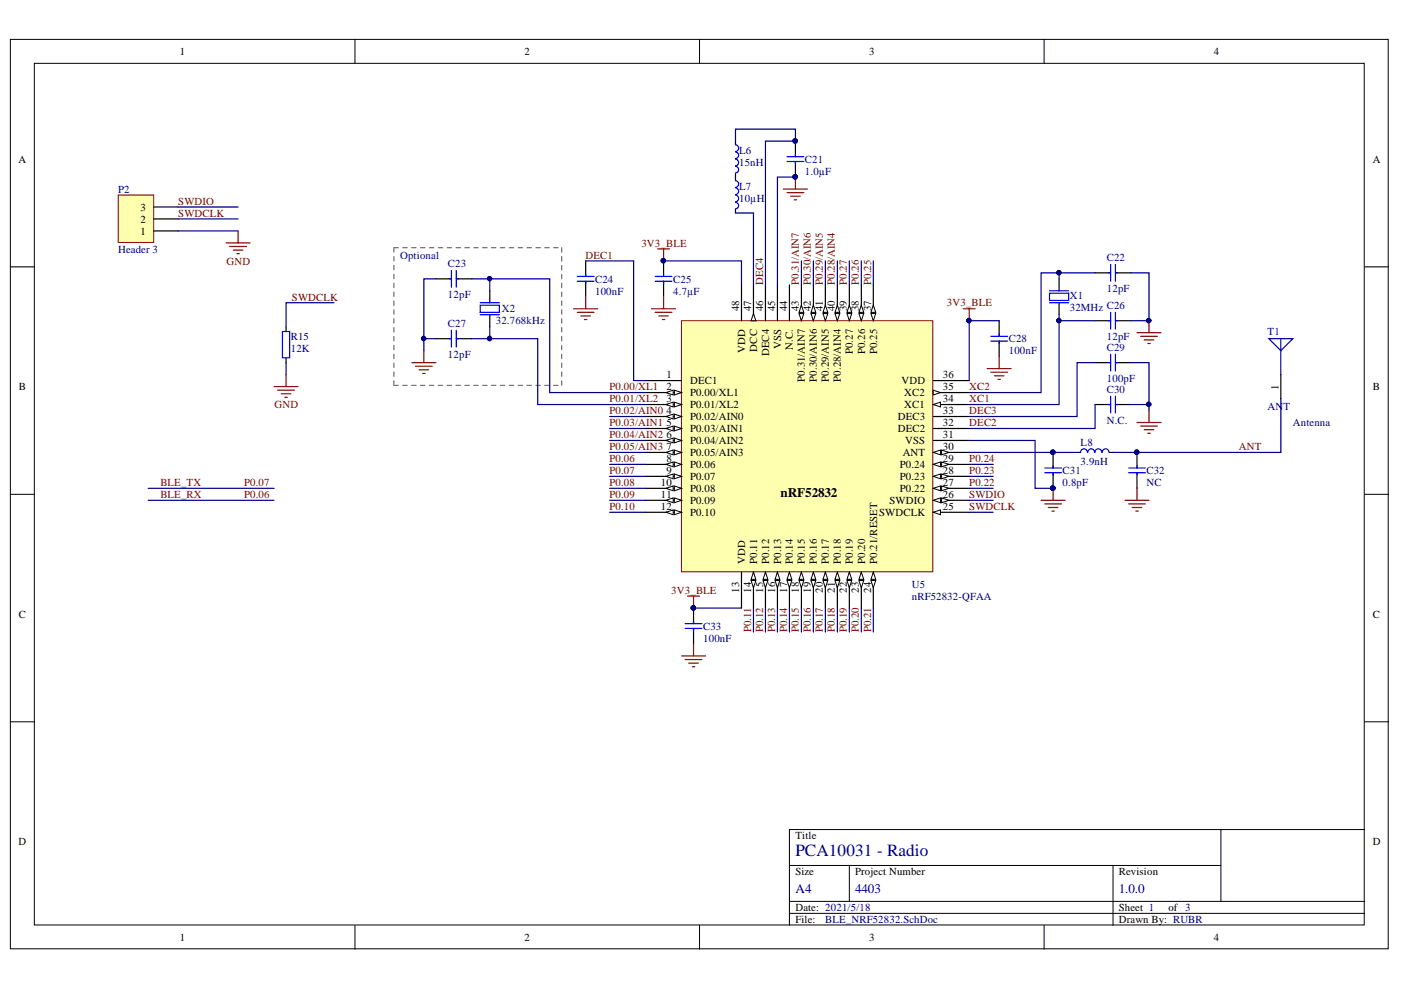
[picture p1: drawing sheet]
<svg xmlns="http://www.w3.org/2000/svg" width="297mm" height="210mm" viewBox="0 0 297 210" stroke-linecap="round" stroke-linejoin="round" font-family="sans-serif">
<defs><g id="words">
<text font-size="3.6" fill="#000080" x="168.6" y="181.4">PCA10031 - Radio</text>
<text font-size="2.8" x="165.5" y="105.5">nRF52832</text>
<g font-size="2.8" fill="#000080">
<text x="168.6" y="189.3">A4</text>
<text x="181.3" y="189.3">4403</text>
<text x="237.2" y="189.3">1.0.0</text>
</g>
<g font-size="2.3">
<text x="38.1" y="11.7">1</text>
<text x="111.2" y="11.7">2</text>
<text x="184.3" y="11.7">3</text>
<text x="257.4" y="11.7">4</text>
<text x="3.9" y="34.5">A</text>
<text x="291.1" y="34.5">A</text>
<text x="29.8" y="47.2">2</text>
<text x="29.8" y="44.7">3</text>
<text x="29.8" y="49.8">1</text>
<text x="156.7" y="66" transform="rotate(-90 156.7 66)">48</text>
<text x="159.2" y="66" transform="rotate(-90 159.2 66)">47</text>
<text x="161.8" y="66" transform="rotate(-90 161.8 66)">46</text>
<text x="164.3" y="66" transform="rotate(-90 164.3 66)">45</text>
<text x="166.9" y="66" transform="rotate(-90 166.9 66)">44</text>
<text x="169.4" y="66" transform="rotate(-90 169.4 66)">43</text>
<text x="171.9" y="66" transform="rotate(-90 171.9 66)">42</text>
<text x="174.5" y="66" transform="rotate(-90 174.5 66)">41</text>
<text x="177" y="66" transform="rotate(-90 177 66)">40</text>
<text x="179.5" y="66" transform="rotate(-90 179.5 66)">39</text>
<text x="182.1" y="66" transform="rotate(-90 182.1 66)">38</text>
<text x="184.7" y="66" transform="rotate(-90 184.7 66)">37</text>
<text x="158" y="74.8" transform="rotate(-90 158 74.8)">VDD</text>
<text x="160.5" y="74.5" transform="rotate(-90 160.5 74.5)">DCC</text>
<text x="163.1" y="75.5" transform="rotate(-90 163.1 75.5)">DEC4</text>
<text x="165.6" y="74" transform="rotate(-90 165.6 74)">VSS</text>
<text x="168.1" y="74.1" transform="rotate(-90 168.1 74.1)">N.C.</text>
<text x="180.8" y="75" transform="rotate(-90 180.8 75)">P0.27</text>
<text x="183.4" y="75" transform="rotate(-90 183.4 75)">P0.26</text>
<text x="186" y="75" transform="rotate(-90 186 75)">P0.25</text>
<text x="4" y="82.7">B</text>
<text x="141.3" y="80.2">1</text>
<text x="141.3" y="82.7">2</text>
<text x="146.3" y="81.5">DEC1</text>
<text x="146.3" y="84">P0.00/XL1</text>
<text x="170.7" y="81" transform="rotate(-90 170.7 81)">P0.31/AIN7</text>
<text x="173.2" y="81" transform="rotate(-90 173.2 81)">P0.30/AIN6</text>
<text x="175.7" y="81" transform="rotate(-90 175.7 81)">P0.29/AIN5</text>
<text x="178.3" y="81" transform="rotate(-90 178.3 81)">P0.28/AIN4</text>
<text x="191.1" y="81.5">VDD</text>
<text x="191.7" y="84">XC2</text>
<text x="199.9" y="82.7">35</text>
<text x="199.9" y="80.2">36</text>
<text x="271.1" y="82.6" transform="rotate(-90 271.1 82.6)">1</text>
<text x="291.1" y="82.7">B</text>
<text x="141.3" y="85.3">3</text>
<text x="141.3" y="87.8">4</text>
<text x="146.3" y="86.5">P0.01/XL2</text>
<text x="146.3" y="89.1">P0.02/AIN0</text>
<text x="190.4" y="89.1">DEC3</text>
<text x="191.7" y="86.5">XC1</text>
<text x="199.9" y="87.8">33</text>
<text x="199.9" y="85.3">34</text>
<text x="141.3" y="90.3">5</text>
<text x="141.3" y="92.9">6</text>
<text x="141.3" y="95.4">7</text>
<text x="146.3" y="91.6">P0.03/AIN1</text>
<text x="146.3" y="94.1">P0.04/AIN2</text>
<text x="190.4" y="91.6">DEC2</text>
<text x="191.9" y="94.1">VSS</text>
<text x="199.9" y="92.9">31</text>
<text x="199.9" y="95.4">30</text>
<text x="199.9" y="90.3">32</text>
<text x="141.3" y="97.9">8</text>
<text x="141.3" y="100.5">9</text>
<text x="146.3" y="96.7">P0.05/AIN3</text>
<text x="146.3" y="99.2">P0.06</text>
<text x="146.3" y="101.7">P0.07</text>
<text x="190.8" y="101.7">P0.23</text>
<text x="190.8" y="99.2">P0.24</text>
<text x="191.4" y="96.7">ANT</text>
<text x="199.9" y="100.5">28</text>
<text x="199.9" y="97.9">29</text>
<text x="140.1" y="103">10</text>
<text x="140.1" y="105.6">11</text>
<text x="146.3" y="104.4">P0.08</text>
<text x="146.3" y="106.9">P0.09</text>
<text x="188.6" y="106.9">SWDIO</text>
<text x="190.8" y="104.4">P0.22</text>
<text x="199.9" y="105.6">26</text>
<text x="199.9" y="103">27</text>
<text x="140.1" y="108.2">12</text>
<text x="146.3" y="109.4">P0.10</text>
<text x="186.4" y="109.4">SWDCLK</text>
<text x="199.9" y="108.2">25</text>
<text x="158" y="119.6" transform="rotate(-90 158 119.6)">VDD</text>
<text x="160.5" y="119.6" transform="rotate(-90 160.5 119.6)">P0.11</text>
<text x="163.1" y="119.6" transform="rotate(-90 163.1 119.6)">P0.12</text>
<text x="165.6" y="119.6" transform="rotate(-90 165.6 119.6)">P0.13</text>
<text x="168.1" y="119.6" transform="rotate(-90 168.1 119.6)">P0.14</text>
<text x="170.7" y="119.6" transform="rotate(-90 170.7 119.6)">P0.15</text>
<text x="173.2" y="119.6" transform="rotate(-90 173.2 119.6)">P0.16</text>
<text x="175.7" y="119.6" transform="rotate(-90 175.7 119.6)">P0.17</text>
<text x="178.3" y="119.6" transform="rotate(-90 178.3 119.6)">P0.18</text>
<text x="180.8" y="119.6" transform="rotate(-90 180.8 119.6)">P0.19</text>
<text x="183.4" y="119.6" transform="rotate(-90 183.4 119.6)">P0.20</text>
<text x="186" y="119.6" transform="rotate(-90 186 119.6)">P0.21/RESET</text>
<text x="156.7" y="125.6" transform="rotate(-90 156.7 125.6)">13</text>
<text x="159.2" y="125.6" transform="rotate(-90 159.2 125.6)">14</text>
<text x="161.8" y="125.6" transform="rotate(-90 161.8 125.6)">15</text>
<text x="164.3" y="125.6" transform="rotate(-90 164.3 125.6)">16</text>
<text x="166.9" y="125.6" transform="rotate(-90 166.9 125.6)">17</text>
<text x="169.4" y="125.6" transform="rotate(-90 169.4 125.6)">18</text>
<text x="171.9" y="125.6" transform="rotate(-90 171.9 125.6)">19</text>
<text x="174.5" y="125.6" transform="rotate(-90 174.5 125.6)">20</text>
<text x="177" y="125.6" transform="rotate(-90 177 125.6)">21</text>
<text x="179.5" y="125.6" transform="rotate(-90 179.5 125.6)">22</text>
<text x="182.1" y="125.6" transform="rotate(-90 182.1 125.6)">23</text>
<text x="184.7" y="125.6" transform="rotate(-90 184.7 125.6)">24</text>
<text x="4" y="131">C</text>
<text x="291.1" y="131">C</text>
<text x="3.9" y="179.2">D</text>
<text x="168.6" y="177.9">Title</text>
<text x="291.1" y="179.2">D</text>
<text x="168.6" y="185.6">Size</text>
<text x="181.3" y="185.6">Project Number</text>
<text x="237.2" y="185.6">Revision</text>
<text x="168.6" y="193.2">Date: 2021/5/18</text>
<text x="168.6" y="195.7">File:</text>
<text x="237.2" y="193.2">Sheet 1</text>
<text x="237.2" y="195.7">Drawn By: RUBR</text>
<text x="247.7" y="193.2">of 3</text>
<text x="38.1" y="199.5">1</text>
<text x="111.2" y="199.5">2</text>
<text x="184.3" y="199.5">3</text>
<text x="257.4" y="199.5">4</text>
</g>
<g font-size="2.3" fill="#000080">
<text x="156.7" y="32.7">L6</text>
<text x="156.7" y="35.2">15nH</text>
<text x="170.7" y="34.5">C21</text>
<text x="25" y="40.8">P2</text>
<text x="156.7" y="40.3">L7</text>
<text x="170.7" y="37">1.0µF</text>
<text x="156.7" y="42.8">10µH</text>
<text x="25" y="53.6">Header 3</text>
<text x="84.8" y="54.8">Optional</text>
<text x="95" y="56.6">C23</text>
<text x="126.2" y="59.9">C24</text>
<text x="142.8" y="59.9">C25</text>
<text x="234.7" y="55.3">C22</text>
<text x="95" y="63.2">12pF</text>
<text x="126.2" y="62.4">100nF</text>
<text x="142.8" y="62.4">4.7µF</text>
<text x="226.8" y="63.5">X1</text>
<text x="226.8" y="66">32MHz C26</text>
<text x="234.7" y="61.9">12pF</text>
<text x="95" y="69.3">C27</text>
<text x="105.1" y="68.8">32.768kHz</text>
<text x="106.4" y="66.2">X2</text>
<text x="268.8" y="71.1">T1</text>
<text x="61.7" y="72.1">R15</text>
<text x="61.7" y="74.6">12K</text>
<text x="95" y="75.9">12pF</text>
<text x="213.9" y="72.6">C28</text>
<text x="213.9" y="75.1">100nF</text>
<text x="234.7" y="72.1">12pF</text>
<text x="234.7" y="74.4">C29</text>
<text x="234.7" y="81">100pF</text>
<text x="234.7" y="83.2">C30</text>
<text x="234.7" y="89.8">N.C.</text>
<text x="268.8" y="87">AN</text>
<text x="272.1" y="87">T</text>
<text x="229.1" y="94.6">L8</text>
<text x="274.1" y="90.3">Antenna</text>
<text x="225.3" y="100.5">C31</text>
<text x="229.1" y="98.7">3.9nH</text>
<text x="243.1" y="100.5">C32</text>
<text x="225.3" y="103">0.8pF</text>
<text x="243.1" y="103">NC</text>
<text x="193.3" y="124.6">U5</text>
<text x="193.3" y="127.2">nRF52832-QFAA</text>
<text x="149.1" y="133.5">C33</text>
<text x="149.1" y="136">100nF</text>
<text x="175" y="195.7">BLE_NRF52832.SchDoc</text>
</g>
<g font-size="2.3" fill="#800000">
<text x="37.8" y="46">SWDCLK</text>
<text x="37.8" y="43.4">SWDIO</text>
<text x="136" y="52.3">3V3_BLE</text>
<text x="48" y="56.1">GND</text>
<text x="124.2" y="54.8">DEC1</text>
<text x="61.9" y="63.7">SWDCLK</text>
<text x="161.8" y="60.4" transform="rotate(-90 161.8 60.4)">DEC4</text>
<text x="169.4" y="60.4" transform="rotate(-90 169.4 60.4)">P0.31/AIN7</text>
<text x="171.9" y="60.4" transform="rotate(-90 171.9 60.4)">P0.30/AIN6</text>
<text x="174.5" y="60.4" transform="rotate(-90 174.5 60.4)">P0.29/AIN5</text>
<text x="177" y="60.4" transform="rotate(-90 177 60.4)">P0.28/AIN4</text>
<text x="179.5" y="60.4" transform="rotate(-90 179.5 60.4)">P0.27</text>
<text x="182.1" y="60.4" transform="rotate(-90 182.1 60.4)">P0.26</text>
<text x="184.7" y="60.4" transform="rotate(-90 184.7 60.4)">P0.25</text>
<text x="200.8" y="65">3V3_BLE</text>
<text x="129.2" y="82.7">P0.00/XL1</text>
<text x="205.5" y="82.7">XC2</text>
<text x="58.2" y="86.5">GND</text>
<text x="129.2" y="85.3">P0.01/XL2</text>
<text x="129.2" y="87.8">P0.02/AIN0</text>
<text x="205.5" y="85.3">XC1</text>
<text x="205.5" y="87.8">DEC3</text>
<text x="129.2" y="90.3">P0.03/AIN1</text>
<text x="129.2" y="92.9">P0.04/AIN2</text>
<text x="129.2" y="95.4">P0.05/AIN3</text>
<text x="205.5" y="90.3">DEC2</text>
<text x="262.7" y="95.4">ANT</text>
<text x="129.2" y="97.9">P0.06</text>
<text x="129.2" y="100.5">P0.07</text>
<text x="205.5" y="97.9">P0.24</text>
<text x="205.5" y="100.5">P0.23</text>
<text x="34" y="103">BLE_TX</text>
<text x="34" y="105.6">BLE_RX</text>
<text x="51.8" y="105.6">P0.06</text>
<text x="51.8" y="103">P0.07</text>
<text x="129.2" y="103">P0.08</text>
<text x="129.2" y="105.6">P0.09</text>
<text x="205.5" y="103">P0.22</text>
<text x="205.5" y="105.6">SWDIO</text>
<text x="129.2" y="108.2">P0.10</text>
<text x="205.5" y="108.2">SWDCLK</text>
<text x="142.3" y="125.9">3V3_BLE</text>
<text x="159.2" y="134" transform="rotate(-90 159.2 134)">P0.11</text>
<text x="161.8" y="134" transform="rotate(-90 161.8 134)">P0.12</text>
<text x="164.3" y="134" transform="rotate(-90 164.3 134)">P0.13</text>
<text x="166.9" y="134" transform="rotate(-90 166.9 134)">P0.14</text>
<text x="169.4" y="134" transform="rotate(-90 169.4 134)">P0.15</text>
<text x="171.9" y="134" transform="rotate(-90 171.9 134)">P0.16</text>
<text x="174.5" y="134" transform="rotate(-90 174.5 134)">P0.17</text>
<text x="177" y="134" transform="rotate(-90 177 134)">P0.18</text>
<text x="179.5" y="134" transform="rotate(-90 179.5 134)">P0.19</text>
<text x="182.1" y="134" transform="rotate(-90 182.1 134)">P0.20</text>
<text x="184.7" y="134" transform="rotate(-90 184.7 134)">P0.21</text>
</g>
</g></defs>
<g fill="#fff" stroke="#000" stroke-width=".21">
<path d="M2.2 8.4h292.1v192.8h-292.1z"/>
<path d="M7.3 13.4h281.9v182.7h-281.9z"/>
</g>
<g fill="none" stroke="#000" stroke-width=".21">
<path d="M75.3 8.4v5M148.3 8.4v5M221.4 8.4v5M2.2 56.6h5.1M289.3 56.6h5.1M2.2 104.8h5.1M289.3 104.8h5.1M2.2 153h5.1M289.3 153h5.1M258.9 175.9v15.2M289.3 175.9h-121.9v20.3M75.3 196.2v5.1"/>
<path d="M148.3 196.2v5.1M167.4 193.7h121.9M167.4 183.5h91.5M167.4 191.1h121.9M180.1 183.5v7.6M221.4 196.2v5.1M236 183.5v12.7"/>
</g>
<path d="M269 71.8h5.1l-2.5 2.5zM271.6 71.8v7.6" fill="none" stroke="#0000bf" stroke-width=".25"/>
<g fill="none" stroke="#000" stroke-width=".25">
<path d="M155.9 29.9v.8M155.9 36.8v1.5M168.6 29.9v3.3M168.6 34.2v3.3M92.4 59.1h3.3M96.7 59.1h3.3M124.2 55.3v3.3M124.2 59.6v3.3M140.7 55.3v3.3M140.7 59.6v3.3M155.9 44.4v.8M224.5 59.1v2.6"/>
<path d="M232.2 57.8h3.3M236.5 57.8h3.3M92.4 71.8h3.3M96.7 71.8h3.3M103.8 61.7v2.5M103.8 66.7v2.6M211.8 68v3.3M211.8 72.3v3.3M224.5 64.2v2.5M232.2 68h3.3M232.2 76.9h3.3M236.5 68h3.3"/>
<path d="M236.5 76.9h3.3M271.6 79.4v5.1M223.3 95.9v3.3M228.4 95.9h.7M232.2 85.8h3.3M235.2 95.9h.8M236.5 85.8h3.3M241.1 95.9v3.3M223.3 100.2v3.3M241.1 100.2v3.3"/>
</g>
<g fill="none" stroke="#800000" stroke-width=".25">
<path d="M168.6 37.5v2.6M139.4 52.8h2.6M140.7 52.8v2.5M166.1 40.1h5.1M166.9 40.8h3.5M167.6 41.6h2.1M168.4 42.4h.5M87.3 76.9h5.1M88.1 77.6h3.5M88.9 78.4h2M89.6 79.2h.5M89.9 74.3v2.6"/>
<path d="M121.6 65.5h5.1M122.4 66.2h3.6M123.2 67h2M123.9 67.7h.5M124.2 62.9v2.6M138.1 65.5h5.1M138.9 66.2h3.6M139.7 67h2M140.4 67.7h.5M140.7 62.9v2.6M204.2 65.5h2.6M205.5 65.5v2.5"/>
<path d="M209.3 78.2h5.1M210.1 78.9h3.5M210.8 79.7h2.1M211.8 75.6v2.6M241.1 70.5h5M241.8 71.3h3.6M242.6 72.1h2M243.4 72.8h.5M243.6 68v2.5M211.6 80.4h.5M241.1 89.6h5M241.8 90.3h3.6"/>
<path d="M242.6 91.1h2M243.4 91.9h.5M243.6 87v2.6M220.7 106.1h5.1M221.5 106.8h3.6M222.3 107.6h2M223 108.4h.5M223.3 103.5v2.6M238.5 106.1h5.1M239.3 106.8h3.5M240 107.6h2.1M240.8 108.4h.5"/>
<path d="M241.1 103.5v2.6"/>
</g>
<g fill="#000080" stroke="#000080" stroke-width=".21">
<circle cx="241" cy="95.9" r=".46"/>
<circle cx="168.6" cy="37.5" r=".46"/>
<circle cx="168.6" cy="29.9" r=".46"/>
<circle cx="140.6" cy="55.3" r=".46"/>
<circle cx="243.5" cy="68" r=".47"/>
<circle cx="205.4" cy="68" r=".47"/>
<circle cx="223.2" cy="103.5" r=".46"/>
<circle cx="223.2" cy="95.9" r=".46"/>
</g>
<g fill="none" stroke="#00f" stroke-width=".25">
<path d="M155.9 30.7a.72 .72 0 0 1 .7 .7 .72 .72 0 0 1-.7 .7M155.9 32.2a.71 .71 0 0 1 .7 .7 .71 .71 0 0 1-.7 .7M155.9 33.7a.72 .72 0 0 1 .7 .8 .72 .72 0 0 1-.7 .7M155.9 35.3a.71 .71 0 0 1 .7 .7 .71 .71 0 0 1-.7 .7M155.9 38.3a.71 .71 0 0 1 .7 .7 .71 .71 0 0 1-.7 .7M155.9 39.8a.71 .71 0 0 1 .7 .7 .71 .71 0 0 1-.7 .7M166.9 33.2h3.5M166.9 34.2h3.5M168.6 32.7v.5M168.6 34.2v.6M95.2 59.1h.5M95.7 57.3v3.6"/>
<path d="M96.7 57.3v3.6M96.7 59.1h.5M122.4 59.6h3.6M122.4 58.6h3.6M124.2 58.1v.5M124.2 59.6v.5M138.9 59.6h3.6M138.9 58.6h3.6M140.7 58.1v.5M140.7 59.6v.5M155.9 41.4a.72 .72 0 0 1 .7 .7 .72 .72 0 0 1-.7 .7M155.9 42.9a.71 .71 0 0 1 .7 .7 .71 .71 0 0 1-.7 .7"/>
<path d="M235 57.8h.5M235.5 56.1v3.5M236.5 56.1v3.5M236.5 57.8h.5M95.2 71.8h.5M95.7 70v3.6M96.7 70v3.6M96.7 71.8h.5M101.8 64.7h4.1v1.5h-4.1zM101.8 64.2h4.1M101.8 66.7h4.1M210.1 72.3h3.5"/>
<path d="M210.1 71.3h3.5M211.8 70.8v.5M211.8 72.3v.5M222.5 62.2h4.1v1.5h-4.1zM222.5 64.2h4.1M222.5 61.7h4.1M235 68h.5M235 76.9h.5M235.5 66.2v3.6M235.5 75.1v3.6M236.5 66.2v3.6M236.5 75.1v3.6"/>
<path d="M236.5 68h.5M236.5 76.9h.5M221.5 99.2h3.6M223.3 98.7v.5M230.5 95.9a.72 .72 0 0 0-.7-.7 .72 .72 0 0 0-.7 .7M232.1 95.9a.71 .71 0 0 0-.7-.7 .71 .71 0 0 0-.8 .7M233.6 95.9a.72 .72 0 0 0-.7-.7 .72 .72 0 0 0-.8 .7M235 85.8h.5M235.1 95.9a.71 .71 0 0 0-.7-.7 .71 .71 0 0 0-.7 .7M235.5 84v3.5M236.5 84v3.5M236.5 85.8h.5"/>
<path d="M239.3 99.2h3.5M241.1 98.7v.5M221.5 100.2h3.6M223.3 100.2v.5M239.3 100.2h3.5M241.1 100.2v.5"/>
</g>
<path d="M83.5 52.5h35.6M83.5 52.5v29.5M119.1 52.5v29.5M83.5 81.7h35.6" fill="none" stroke="#707070" stroke-width=".25" stroke-dasharray=".9 .9"/>
<path d="M144.5 68h53.3v53.2h-53.3z" fill="#ffffb0" stroke="#800000" stroke-width=".21"/>
<path d="M136.9 80.7h7.6M136.9 108.6h7.6" fill="none" stroke="#000" stroke-width=".25"/>
<path d="M143 108.1l1.5 .5-1.5 .5z" fill="#fff"/>
<path d="M143 108.1l1.5 .5-1.5 .5z" fill="none" stroke="#000" stroke-width=".21"/>
<path d="M141.2 108.6l1.5-.5v1z" fill="#fff"/>
<path d="M141.2 108.6l1.5-.5v1z" fill="none" stroke="#000" stroke-width=".21"/>
<path d="M197.9 93.4h7.6M197.9 95.9h7.6M157.2 121.3v7.6" fill="none" stroke="#000" stroke-width=".25"/>
<path d="M197.9 95.9l1.5-.5v1z" fill="#fff"/>
<path d="M197.9 95.9l1.5-.5v1z" fill="none" stroke="#000" stroke-width=".21"/>
<path d="M199.6 95.4l1.6 .5-1.6 .5z" fill="#fff"/>
<path d="M199.6 95.4l1.6 .5-1.6 .5z" fill="none" stroke="#000" stroke-width=".21"/>
<path d="M197.9 90.8h7.6M197.9 88.3h7.6M197.9 85.8h7.6" fill="none" stroke="#000" stroke-width=".25"/>
<path d="M197.9 85.8l1.5-.5v1z" fill="#fff"/>
<path d="M197.9 85.8l1.5-.5v1z" fill="none" stroke="#000" stroke-width=".21"/>
<path d="M197.9 83.2h7.6" fill="none" stroke="#000" stroke-width=".25"/>
<path d="M197.9 82.7l1.5 .5-1.5 .5z" fill="#fff"/>
<path d="M197.9 82.7l1.5 .5-1.5 .5z" fill="none" stroke="#000" stroke-width=".21"/>
<path d="M185.2 60.4v7.6M197.9 80.7h7.6" fill="none" stroke="#000" stroke-width=".25"/>
<path d="M184.7 66.5h1l-.5 1.5z" fill="#fff"/>
<path d="M184.7 66.5h1l-.5 1.5z" fill="none" stroke="#000" stroke-width=".21"/>
<path d="M185.2 64.7l.5 1.5h-1z" fill="#fff"/>
<path d="M185.2 64.7l.5 1.5h-1z" fill="none" stroke="#000" stroke-width=".21"/>
<path d="M182.6 60.4v7.6" fill="none" stroke="#000" stroke-width=".25"/>
<path d="M182.1 66.5h1l-.5 1.5z" fill="#fff"/>
<path d="M182.1 66.5h1l-.5 1.5z" fill="none" stroke="#000" stroke-width=".21"/>
<path d="M182.6 64.7l.5 1.5h-1z" fill="#fff"/>
<path d="M182.6 64.7l.5 1.5h-1z" fill="none" stroke="#000" stroke-width=".21"/>
<path d="M136.9 83.2h7.6" fill="none" stroke="#000" stroke-width=".25"/>
<path d="M143 82.7l1.5 .5-1.5 .5z" fill="#fff"/>
<path d="M143 82.7l1.5 .5-1.5 .5z" fill="none" stroke="#000" stroke-width=".21"/>
<path d="M141.2 83.2l1.5-.5v1z" fill="#fff"/>
<path d="M141.2 83.2l1.5-.5v1z" fill="none" stroke="#000" stroke-width=".21"/>
<path d="M136.9 85.8h7.6" fill="none" stroke="#000" stroke-width=".25"/>
<path d="M143 85.3l1.5 .5-1.5 .5z" fill="#fff"/>
<path d="M143 85.3l1.5 .5-1.5 .5z" fill="none" stroke="#000" stroke-width=".21"/>
<path d="M141.2 85.8l1.5-.5v1z" fill="#fff"/>
<path d="M141.2 85.8l1.5-.5v1z" fill="none" stroke="#000" stroke-width=".21"/>
<path d="M136.9 88.3h7.6" fill="none" stroke="#000" stroke-width=".25"/>
<path d="M143 87.8l1.5 .5-1.5 .5z" fill="#fff"/>
<path d="M143 87.8l1.5 .5-1.5 .5z" fill="none" stroke="#000" stroke-width=".21"/>
<path d="M141.2 88.3l1.5-.5v1z" fill="#fff"/>
<path d="M141.2 88.3l1.5-.5v1z" fill="none" stroke="#000" stroke-width=".21"/>
<path d="M136.9 90.8h7.6" fill="none" stroke="#000" stroke-width=".25"/>
<path d="M143 90.3l1.5 .5-1.5 .6z" fill="#fff"/>
<path d="M143 90.3l1.5 .5-1.5 .6z" fill="none" stroke="#000" stroke-width=".21"/>
<path d="M141.2 90.8l1.5-.5v1.1z" fill="#fff"/>
<path d="M141.2 90.8l1.5-.5v1.1z" fill="none" stroke="#000" stroke-width=".21"/>
<path d="M136.9 93.4h7.6" fill="none" stroke="#000" stroke-width=".25"/>
<path d="M143 92.9l1.5 .5-1.5 .5z" fill="#fff"/>
<path d="M143 92.9l1.5 .5-1.5 .5z" fill="none" stroke="#000" stroke-width=".21"/>
<path d="M141.2 93.4l1.5-.5v1z" fill="#fff"/>
<path d="M141.2 93.4l1.5-.5v1z" fill="none" stroke="#000" stroke-width=".21"/>
<path d="M136.9 95.9h7.6" fill="none" stroke="#000" stroke-width=".25"/>
<path d="M143 95.4l1.5 .5-1.5 .5z" fill="#fff"/>
<path d="M143 95.4l1.5 .5-1.5 .5z" fill="none" stroke="#000" stroke-width=".21"/>
<path d="M141.2 95.9l1.5-.5v1z" fill="#fff"/>
<path d="M141.2 95.9l1.5-.5v1z" fill="none" stroke="#000" stroke-width=".21"/>
<path d="M136.9 98.5h7.6" fill="none" stroke="#000" stroke-width=".25"/>
<path d="M143 98l1.5 .5-1.5 .5z" fill="#fff"/>
<path d="M143 98l1.5 .5-1.5 .5z" fill="none" stroke="#000" stroke-width=".21"/>
<path d="M141.2 98.5l1.5-.5v1z" fill="#fff"/>
<path d="M141.2 98.5l1.5-.5v1z" fill="none" stroke="#000" stroke-width=".21"/>
<path d="M136.9 101h7.6" fill="none" stroke="#000" stroke-width=".25"/>
<path d="M143 100.5l1.5 .5-1.5 .5z" fill="#fff"/>
<path d="M143 100.5l1.5 .5-1.5 .5z" fill="none" stroke="#000" stroke-width=".21"/>
<path d="M141.2 101l1.5-.5v1z" fill="#fff"/>
<path d="M141.2 101l1.5-.5v1z" fill="none" stroke="#000" stroke-width=".21"/>
<path d="M136.9 103.5h7.6" fill="none" stroke="#000" stroke-width=".25"/>
<path d="M143 103l1.5 .5-1.5 .5z" fill="#fff"/>
<path d="M143 103l1.5 .5-1.5 .5z" fill="none" stroke="#000" stroke-width=".21"/>
<path d="M141.2 103.5l1.5-.5v1z" fill="#fff"/>
<path d="M141.2 103.5l1.5-.5v1z" fill="none" stroke="#000" stroke-width=".21"/>
<path d="M136.9 106.1h7.6" fill="none" stroke="#000" stroke-width=".25"/>
<path d="M143 105.6l1.5 .5-1.5 .5z" fill="#fff"/>
<path d="M143 105.6l1.5 .5-1.5 .5z" fill="none" stroke="#000" stroke-width=".21"/>
<path d="M141.2 106.1l1.5-.5v1z" fill="#fff"/>
<path d="M141.2 106.1l1.5-.5v1z" fill="none" stroke="#000" stroke-width=".21"/>
<path d="M159.7 121.3v7.6" fill="none" stroke="#000" stroke-width=".25"/>
<path d="M159.7 121.3l.6 1.5h-1.1z" fill="#fff"/>
<path d="M159.7 121.3l.6 1.5h-1.1z" fill="none" stroke="#000" stroke-width=".21"/>
<path d="M159.2 123.1h1.1l-.6 1.5z" fill="#fff"/>
<path d="M159.2 123.1h1.1l-.6 1.5z" fill="none" stroke="#000" stroke-width=".21"/>
<path d="M162.3 121.3v7.6" fill="none" stroke="#000" stroke-width=".25"/>
<path d="M162.3 121.3l.5 1.5h-1z" fill="#fff"/>
<path d="M162.3 121.3l.5 1.5h-1z" fill="none" stroke="#000" stroke-width=".21"/>
<path d="M161.8 123.1h1l-.5 1.5z" fill="#fff"/>
<path d="M161.8 123.1h1l-.5 1.5z" fill="none" stroke="#000" stroke-width=".21"/>
<path d="M164.8 121.3v7.6" fill="none" stroke="#000" stroke-width=".25"/>
<path d="M164.8 121.3l.5 1.5h-1z" fill="#fff"/>
<path d="M164.8 121.3l.5 1.5h-1z" fill="none" stroke="#000" stroke-width=".21"/>
<path d="M164.3 123.1h1l-.5 1.5z" fill="#fff"/>
<path d="M164.3 123.1h1l-.5 1.5z" fill="none" stroke="#000" stroke-width=".21"/>
<path d="M167.4 121.3v7.6" fill="none" stroke="#000" stroke-width=".25"/>
<path d="M167.4 121.3l.5 1.5h-1z" fill="#fff"/>
<path d="M167.4 121.3l.5 1.5h-1z" fill="none" stroke="#000" stroke-width=".21"/>
<path d="M166.9 123.1h1l-.5 1.5z" fill="#fff"/>
<path d="M166.9 123.1h1l-.5 1.5z" fill="none" stroke="#000" stroke-width=".21"/>
<path d="M180.1 60.4v7.6" fill="none" stroke="#000" stroke-width=".25"/>
<path d="M179.6 66.5h1l-.5 1.5z" fill="#fff"/>
<path d="M179.6 66.5h1l-.5 1.5z" fill="none" stroke="#000" stroke-width=".21"/>
<path d="M180.1 64.7l.5 1.5h-1z" fill="#fff"/>
<path d="M180.1 64.7l.5 1.5h-1z" fill="none" stroke="#000" stroke-width=".21"/>
<path d="M177.5 60.4v7.6" fill="none" stroke="#000" stroke-width=".25"/>
<path d="M177 66.5h1l-.5 1.5z" fill="#fff"/>
<path d="M177 66.5h1l-.5 1.5z" fill="none" stroke="#000" stroke-width=".21"/>
<path d="M177.5 64.7l.5 1.5h-1z" fill="#fff"/>
<path d="M177.5 64.7l.5 1.5h-1z" fill="none" stroke="#000" stroke-width=".21"/>
<path d="M175 60.4v7.6" fill="none" stroke="#000" stroke-width=".25"/>
<path d="M174.5 66.5h1l-.5 1.5z" fill="#fff"/>
<path d="M174.5 66.5h1l-.5 1.5z" fill="none" stroke="#000" stroke-width=".21"/>
<path d="M175 64.7l.5 1.5h-1z" fill="#fff"/>
<path d="M175 64.7l.5 1.5h-1z" fill="none" stroke="#000" stroke-width=".21"/>
<path d="M172.5 60.4v7.6" fill="none" stroke="#000" stroke-width=".25"/>
<path d="M171.9 66.5h1.1l-.5 1.5z" fill="#fff"/>
<path d="M171.9 66.5h1.1l-.5 1.5z" fill="none" stroke="#000" stroke-width=".21"/>
<path d="M172.5 64.7l.5 1.5h-1.1z" fill="#fff"/>
<path d="M172.5 64.7l.5 1.5h-1.1z" fill="none" stroke="#000" stroke-width=".21"/>
<path d="M169.9 60.4v7.6" fill="none" stroke="#000" stroke-width=".25"/>
<path d="M169.4 66.5h1l-.5 1.5z" fill="#fff"/>
<path d="M169.4 66.5h1l-.5 1.5z" fill="none" stroke="#000" stroke-width=".21"/>
<path d="M169.9 64.7l.5 1.5h-1z" fill="#fff"/>
<path d="M169.9 64.7l.5 1.5h-1z" fill="none" stroke="#000" stroke-width=".21"/>
<path d="M157.2 60.4v7.6M159.7 60.4v7.6M162.3 60.4v7.6M164.8 60.4v7.6M167.4 60.4v7.6" fill="none" stroke="#000" stroke-width=".25"/>
<path d="M159.7 66.5l.6 1.5h-1.1z" fill="#fff"/>
<path d="M159.7 66.5l.6 1.5h-1.1z" fill="none" stroke="#000" stroke-width=".21"/>
<path d="M197.9 108.6h7.6" fill="none" stroke="#000" stroke-width=".25"/>
<path d="M197.9 108.6l1.5-.5v1z" fill="#fff"/>
<path d="M197.9 108.6l1.5-.5v1z" fill="none" stroke="#000" stroke-width=".21"/>
<path d="M197.9 106.1h7.6" fill="none" stroke="#000" stroke-width=".25"/>
<path d="M197.9 106.1l1.5-.5v1z" fill="#fff"/>
<path d="M197.9 106.1l1.5-.5v1z" fill="none" stroke="#000" stroke-width=".21"/>
<path d="M199.6 105.6l1.6 .5-1.6 .5z" fill="#fff"/>
<path d="M199.6 105.6l1.6 .5-1.6 .5z" fill="none" stroke="#000" stroke-width=".21"/>
<path d="M197.9 103.5h7.6" fill="none" stroke="#000" stroke-width=".25"/>
<path d="M197.9 103.5l1.5-.5v1z" fill="#fff"/>
<path d="M197.9 103.5l1.5-.5v1z" fill="none" stroke="#000" stroke-width=".21"/>
<path d="M199.6 103l1.6 .5-1.6 .5z" fill="#fff"/>
<path d="M199.6 103l1.6 .5-1.6 .5z" fill="none" stroke="#000" stroke-width=".21"/>
<path d="M197.9 101h7.6" fill="none" stroke="#000" stroke-width=".25"/>
<path d="M197.9 101l1.5-.5v1z" fill="#fff"/>
<path d="M197.9 101l1.5-.5v1z" fill="none" stroke="#000" stroke-width=".21"/>
<path d="M199.6 100.5l1.6 .5-1.6 .5z" fill="#fff"/>
<path d="M199.6 100.5l1.6 .5-1.6 .5z" fill="none" stroke="#000" stroke-width=".21"/>
<path d="M197.9 98.5h7.6" fill="none" stroke="#000" stroke-width=".25"/>
<path d="M197.9 98.5l1.5-.5v1z" fill="#fff"/>
<path d="M197.9 98.5l1.5-.5v1z" fill="none" stroke="#000" stroke-width=".21"/>
<path d="M199.6 98l1.6 .5-1.6 .5z" fill="#fff"/>
<path d="M199.6 98l1.6 .5-1.6 .5z" fill="none" stroke="#000" stroke-width=".21"/>
<path d="M169.9 121.3v7.6" fill="none" stroke="#000" stroke-width=".25"/>
<path d="M169.9 121.3l.5 1.5h-1z" fill="#fff"/>
<path d="M169.9 121.3l.5 1.5h-1z" fill="none" stroke="#000" stroke-width=".21"/>
<path d="M169.4 123.1h1l-.5 1.5z" fill="#fff"/>
<path d="M169.4 123.1h1l-.5 1.5z" fill="none" stroke="#000" stroke-width=".21"/>
<path d="M172.5 121.3v7.6" fill="none" stroke="#000" stroke-width=".25"/>
<path d="M172.5 121.3l.5 1.5h-1.1z" fill="#fff"/>
<path d="M172.5 121.3l.5 1.5h-1.1z" fill="none" stroke="#000" stroke-width=".21"/>
<path d="M171.9 123.1h1.1l-.5 1.5z" fill="#fff"/>
<path d="M171.9 123.1h1.1l-.5 1.5z" fill="none" stroke="#000" stroke-width=".21"/>
<path d="M175 121.3v7.6" fill="none" stroke="#000" stroke-width=".25"/>
<path d="M175 121.3l.5 1.5h-1z" fill="#fff"/>
<path d="M175 121.3l.5 1.5h-1z" fill="none" stroke="#000" stroke-width=".21"/>
<path d="M174.5 123.1h1l-.5 1.5z" fill="#fff"/>
<path d="M174.5 123.1h1l-.5 1.5z" fill="none" stroke="#000" stroke-width=".21"/>
<path d="M177.5 121.3v7.6" fill="none" stroke="#000" stroke-width=".25"/>
<path d="M177.5 121.3l.5 1.5h-1z" fill="#fff"/>
<path d="M177.5 121.3l.5 1.5h-1z" fill="none" stroke="#000" stroke-width=".21"/>
<path d="M177 123.1h1l-.5 1.5z" fill="#fff"/>
<path d="M177 123.1h1l-.5 1.5z" fill="none" stroke="#000" stroke-width=".21"/>
<path d="M182.6 121.3v7.6" fill="none" stroke="#000" stroke-width=".25"/>
<path d="M182.6 121.3l.5 1.5h-1z" fill="#fff"/>
<path d="M182.6 121.3l.5 1.5h-1z" fill="none" stroke="#000" stroke-width=".21"/>
<path d="M182.1 123.1h1l-.5 1.5z" fill="#fff"/>
<path d="M182.1 123.1h1l-.5 1.5z" fill="none" stroke="#000" stroke-width=".21"/>
<path d="M185.2 121.3v7.6" fill="none" stroke="#000" stroke-width=".25"/>
<path d="M185.2 121.3l.5 1.5h-1z" fill="#fff"/>
<path d="M185.2 121.3l.5 1.5h-1z" fill="none" stroke="#000" stroke-width=".21"/>
<path d="M184.7 123.1h1l-.5 1.5z" fill="#fff"/>
<path d="M184.7 123.1h1l-.5 1.5z" fill="none" stroke="#000" stroke-width=".21"/>
<path d="M180.1 121.3v7.6" fill="none" stroke="#000" stroke-width=".25"/>
<path d="M180.1 121.3l.5 1.5h-1z" fill="#fff"/>
<path d="M180.1 121.3l.5 1.5h-1z" fill="none" stroke="#000" stroke-width=".21"/>
<path d="M179.6 123.1h1l-.5 1.5z" fill="#fff"/>
<path d="M179.6 123.1h1l-.5 1.5z" fill="none" stroke="#000" stroke-width=".21"/>
<path d="M47.9 51.5h5.1M48.7 52.3h3.6M49.5 53h2M50.2 53.8h.5M50.5 49v2.5M144.5 139.1h5.1M145.3 139.8h3.5M145.8 126.4h2.5M147 126.4v2.5M147 136.5v2.6M146 140.6h2.1M146.8 141.4h.5" fill="none" stroke="#800000" stroke-width=".25"/>
<g fill="#000080" stroke="#000080" stroke-width=".21">
<circle cx="147" cy="128.9" r=".46"/>
<circle cx="168.6" cy="29.9" r=".46"/>
<circle cx="168.6" cy="37.5" r=".46"/>
<circle cx="140.6" cy="55.3" r=".46"/>
<circle cx="224.5" cy="57.8" r=".46"/>
<circle cx="103.8" cy="59.1" r=".46"/>
<circle cx="243.5" cy="68" r=".47"/>
<circle cx="89.8" cy="71.8" r=".46"/>
<circle cx="224.5" cy="68" r=".46"/>
<circle cx="103.8" cy="71.8" r=".46"/>
<circle cx="205.4" cy="68" r=".47"/>
<circle cx="243.5" cy="85.7" r=".46"/>
<circle cx="241" cy="95.9" r=".46"/>
<circle cx="223.2" cy="95.9" r=".46"/>
<circle cx="223.2" cy="103.5" r=".46"/>
</g>
<path d="M147 128.9v3.3M147 133.2v3.3" fill="none" stroke="#000" stroke-width=".25"/>
<path d="M145.3 133.2h3.5M145.3 132.2h3.5M147 131.7v.5M147 133.2v.5" fill="none" stroke="#00f" stroke-width=".25"/>
<g fill="none" stroke="#000080" stroke-width=".25">
<path d="M155.9 29.9v-2.5h12.7v2.5h-6.3v30.5M168.6 37.5h-3.8v22.9M37.8 43.9h12.7M37.8 46.4h12.7M37.8 49h12.7M92.4 59.1h-2.5v15.2M100 59.1h16.5v24.1h20.4M103.8 59.1v2.6M124.2 55.3h10.1v25.4h2.6M140.7 55.3h16.5v5.1M155.9 45.2h3.8v15.2M169.9 55.3v5.1"/>
<path d="M172.5 55.3v5.1M175 55.3v5.1M177.5 55.3v5.1M180.1 55.3v5.1M182.6 55.3v5.1M185.2 55.3v5.1M224.5 57.8v1.3M232.2 57.8h-11.5v25.4h-15.2M239.8 57.8h3.8v10.2h-3.8M89.9 71.8h2.5M100 71.8h14v14h22.9M103.8 69.3v2.5"/>
<path d="M211.8 68h-6.3v12.7M224.5 66.7v1.3M232.2 68h-7.7v17.8h-19M232.2 76.9h-3.8v11.4h-22.9M239.8 76.9h3.8v10.1M129.3 88.3h7.6M129.3 90.8h7.6M129.3 93.4h7.6M129.3 95.9h7.6M129.3 98.5h7.6M205.5 95.9h22.9M205.5 93.4h14v10.1h3.8"/>
<path d="M205.5 98.5h5.1M232.2 85.8v5h-26.7M239.8 85.8h3.8M271.6 84.5v11.4h-35.6M31.4 103.5h26.7M31.4 106.1h26.7M129.3 101h7.6M129.3 103.5h7.6M129.3 106.1h7.6M129.3 108.6h7.6M205.5 101h5.1M205.5 103.5h5.1"/>
<path d="M205.5 106.1h5.1M205.5 108.6h5.1M147 128.9h10.2M159.7 128.9v5.1M162.3 128.9v5.1M164.8 128.9v5.1M167.4 128.9v5.1M169.9 128.9v5.1M172.5 128.9v5.1M175 128.9v5.1M177.5 128.9v5.1M180.1 128.9v5.1"/>
<path d="M182.6 128.9v5.1M185.2 128.9v5.1"/>
</g>
<path d="M25.1 41.4h7.5v10h-7.5z" fill="#ffffb0" stroke="#800000" stroke-width=".21"/>
<path d="M32.7 49h5.1M32.7 46.4h5.1M32.7 43.9h5.1M60.6 69.3v1M60.6 75.9v1" fill="none" stroke="#000" stroke-width=".25"/>
<path d="M59.9 70.3h1.5v5.6h-1.5z" fill="none" stroke="#00f" stroke-width=".25"/>
<path d="M60.6 79.4v2.6M58.1 82h5.1M58.9 82.7h3.5M59.6 83.5h2.1M60.4 84.2h.5" fill="none" stroke="#800000" stroke-width=".25"/>
<path d="M60.6 76.9v2.5M70.8 64.2h-10.2v5.1" fill="none" stroke="#000080" stroke-width=".25"/>
<use href="#words"/>
</svg>
